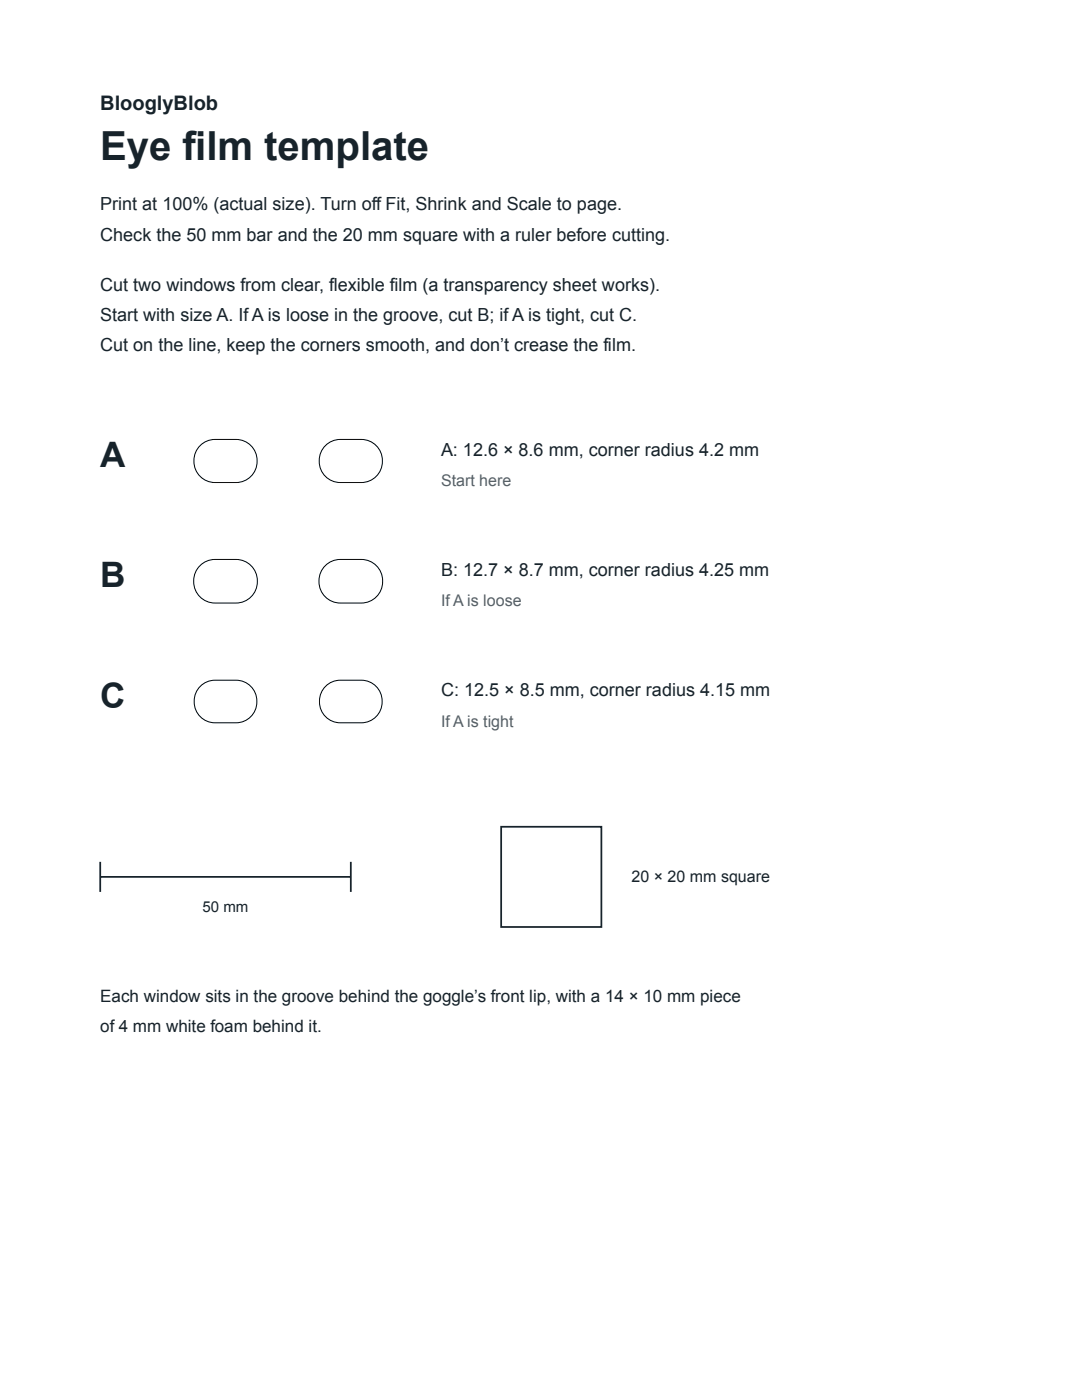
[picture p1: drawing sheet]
<svg xmlns="http://www.w3.org/2000/svg" width="216mm" height="279mm" viewBox="0 0 216 279" stroke-linecap="round" stroke-linejoin="round" font-family="sans-serif">
<defs><g id="words">
<text font-size="8" fill="#17232b" x="20" y="32">Eye film template</text>
<g font-size="7" fill="#17232b">
<text x="20" y="93.2">A</text>
<text x="20" y="117.2">B</text>
<text x="20" y="141.2">C</text>
</g>
<text font-size="4" fill="#17232b" x="20" y="22">BlooglyBlob</text>
<g font-size="3.6" fill="#17232b">
<text x="20" y="42">Print at 100% (actual size). Turn off Fit, Shrink and Scale to page.</text>
<text x="20" y="48">Check the 50 mm bar and the 20 mm square with a ruler before cutting.</text>
<text x="20" y="58">Cut two windows from clear, flexible film (a transparency sheet works).</text>
<text x="20" y="64">Start with size A. IfA is loose in the groove, cut B; ifA is tight, cut C.</text>
<text x="20" y="70">Cut on the line, keep the corners smooth, and don’t crease the film.</text>
<text x="88" y="91">A: 12.6 × 8.6 mm, corner radius 4.2 mm</text>
<text x="88" y="115">B: 12.7 × 8.7 mm, corner radius 4.25 mm</text>
<text x="88" y="139">C: 12.5 × 8.5 mm, corner radius 4.15 mm</text>
</g>
<g font-size="3.4" fill="#17232b">
<text x="20" y="200">Each window sits in the groove behind the goggle’s front lip, with a 14 × 10 mm piece</text>
<text x="20" y="206">of 4 mm white foam behind it.</text>
</g>
<g font-size="3.2" fill="#51606b">
<text x="88" y="97">Start here</text>
<text x="88" y="121">IfA is loose</text>
<text x="88" y="145">IfA is tight</text>
</g>
<text font-size="3.2" fill="#17232b" x="126" y="176">20 × 20 mm square</text>
<text font-size="3" fill="#17232b" x="40.4" y="182">50 mm</text>
</g></defs>
<path d="M39.7 89.2a4.2 4.2 0 0 1 3.2-1.5h4.2a4.3 4.3 0 0 1 4.2 4.3 4.3 4.3 0 0 1-4.2 4.3h-4.2a4.3 4.3 0 0 1-3.9-2.5 4.3 4.3 0 0 1 .7-4.6zM64.7 89.2a4.2 4.2 0 0 1 3.2-1.5h4.2a4.3 4.3 0 0 1 4.2 4.3 4.3 4.3 0 0 1-4.2 4.3h-4.2a4.3 4.3 0 0 1-3.9-2.5 4.3 4.3 0 0 1 .7-4.6zM40.2 112.6a4.2 4.2 0 0 1 2.7-1h4.2a4.4 4.4 0 0 1 4.3 4.4 4.4 4.4 0 0 1-4.3 4.3h-4.2a4.4 4.4 0 0 1-4-2.9 4.4 4.4 0 0 1 1.3-4.8zM65.2 112.6a4.2 4.2 0 0 1 2.7-1h4.2a4.4 4.4 0 0 1 4.3 4.4 4.4 4.4 0 0 1-4.3 4.3h-4.2a4.4 4.4 0 0 1-4-2.9 4.4 4.4 0 0 1 1.3-4.8zM40.2 136.7a4.1 4.1 0 0 1 2.7-.9h4.2a4.3 4.3 0 0 1 4.2 4.2 4.3 4.3 0 0 1-4.2 4.3h-4.2a4.3 4.3 0 0 1-3.9-2.9 4.3 4.3 0 0 1 1.2-4.7zM64.7 137.2a4.1 4.1 0 0 1 3.2-1.4h4.2a4.3 4.3 0 0 1 4.2 4.2 4.3 4.3 0 0 1-4.2 4.3h-4.2a4.3 4.3 0 0 1-3.8-2.6 4.3 4.3 0 0 1 .6-4.5z" fill="none" stroke="#000" stroke-width=".2"/>
<path d="M20 175h50M20 172v6M70 172v6M100 165h20v20h-20z" fill="none" stroke="#17232b" stroke-width=".35"/>
<use href="#words"/>
</svg>
